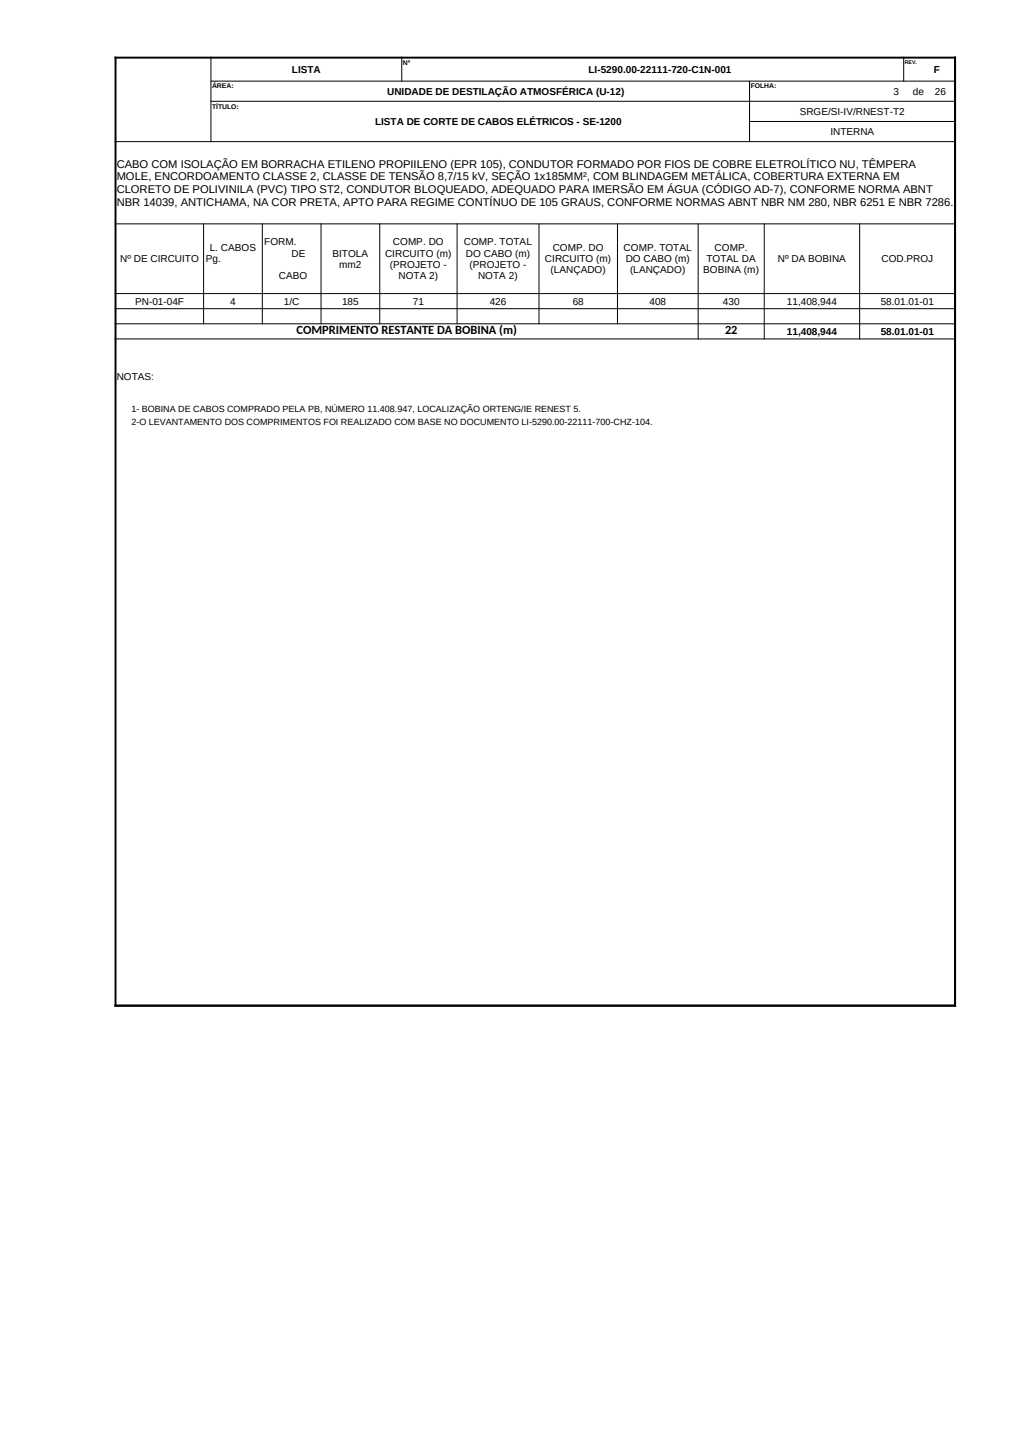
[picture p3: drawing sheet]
<svg xmlns="http://www.w3.org/2000/svg" width="210mm" height="297mm" viewBox="0 0 210 297" stroke-linecap="round" stroke-linejoin="round" font-family="sans-serif">
<defs><g id="words">
<g font-size="2.6">
<text x="61.6" y="69.5">COMPRIMENTO RESTANTE DA BOBINA (m)</text>
<text x="150.6" y="69.5">22</text>
</g>
<g font-size="2.3">
<text x="24.2" y="34.9">CABO COM ISOLAÇÃO EM BORRACHA ETILENO PROPIILENO (EPR 105), CONDUTOR FORMADO POR FIOS DE COBRE ELETROLÍTICO NU, TÊMPERA</text>
<text x="24.2" y="37.5">MOLE, ENCORDOAMENTO CLASSE 2, CLASSE DE TENSÃO 8,7/15 kV, SEÇÃO 1x185MM², COM BLINDAGEM METÁLICA, COBERTURA EXTERNA EM</text>
<text x="24.2" y="40.1">CLORETO DE POLIVINILA (PVC) TIPO ST2, CONDUTOR BLOQUEADO, ADEQUADO PARA IMERSÃO EM ÁGUA (CÓDIGO AD-7), CONFORME NORMA ABNT</text>
<text x="24.2" y="42.7">NBR 14039, ANTICHAMA, NA COR PRETA, APTO PARA REGIME CONTÍNUO DE 105 GRAUS, CONFORME NORMAS ABNT NBR NM 280, NBR 6251 E NBR 7286.</text>
</g>
<g font-size="2.1">
<text x="60.6" y="15.1">LISTA</text>
<text x="122.3" y="15.1">LI-5290.00-22111-720-C1N-001</text>
<text x="193.9" y="15.1">F</text>
<text x="80.4" y="19.7">UNIDADE DE DESTILAÇÃO ATMOSFÉRICA (U-12)</text>
<text x="166.1" y="23.9">SRGE/SI-IV/RNEST-T2</text>
<text x="185.6" y="19.7">3</text>
<text x="189.6" y="19.7">de</text>
<text x="194.2" y="19.7">26</text>
<text x="77.9" y="26">LISTA DE CORTE DE CABOS ELÉTRICOS - SE-1200</text>
<text x="172.5" y="28.1">INTERNA</text>
<text x="43.6" y="52.2">L. CABOS</text>
<text x="54.9" y="51">FORM.</text>
<text x="60.6" y="53.3">DE</text>
<text x="69.1" y="53.3">BITOLA</text>
<text x="80" y="53.3">CIRCUITO (m)</text>
<text x="81.6" y="51">COMP. DO</text>
<text x="96.4" y="51">COMP. TOTAL</text>
<text x="96.8" y="53.3">DO CABO (m)</text>
<text x="114.8" y="52.2">COMP. DO</text>
<text x="129.5" y="52.2">COMP. TOTAL</text>
<text x="148.5" y="52.2">COMP.</text>
<text x="25" y="54.5">Nº DE CIRCUITO</text>
<text x="42.7" y="54.5">Pg.</text>
<text x="57.9" y="58">CABO</text>
<text x="70.5" y="55.7">mm2</text>
<text x="81" y="55.7">(PROJETO -</text>
<text x="82.8" y="58">NOTA 2)</text>
<text x="97.5" y="55.7">(PROJETO -</text>
<text x="99.3" y="58">NOTA 2)</text>
<text x="113.2" y="54.5">CIRCUITO (m)</text>
<text x="114.4" y="56.8">(LANÇADO)</text>
<text x="130" y="54.5">DO CABO (m)</text>
<text x="130.9" y="56.8">(LANÇADO)</text>
<text x="146.1" y="56.8">BOBINA (m)</text>
<text x="146.8" y="54.5">TOTAL DA</text>
<text x="161.6" y="54.5">Nº DA BOBINA</text>
<text x="183.1" y="54.5">COD.PROJ</text>
<text x="28.1" y="63.3">PN-01-04F</text>
<text x="47.8" y="63.3">4</text>
<text x="59" y="63.3">1/C</text>
<text x="71.1" y="63.3">185</text>
<text x="85.8" y="63.3">71</text>
<text x="101.7" y="63.3">426</text>
<text x="119" y="63.3">68</text>
<text x="134.9" y="63.3">408</text>
<text x="150.2" y="63.3">430</text>
<text x="163.5" y="63.3">11,408,944</text>
<text x="182.9" y="63.3">58.01.01-01</text>
<text x="163.5" y="69.6">11,408,944</text>
<text x="182.9" y="69.6">58.01.01-01</text>
<text x="24.2" y="79">NOTAS:</text>
</g>
<g font-size="1.9">
<text x="27.3" y="85.5">1- BOBINA DE CABOS COMPRADO PELA PB, NÚMERO 11.408.947, LOCALIZAÇÃO ORTENG/IE RENEST 5.</text>
<text x="27.3" y="88.3">2-O LEVANTAMENTO DOS COMPRIMENTOS FOI REALIZADO COM BASE NO DOCUMENTO LI-5290.00-22111-700-CHZ-104.</text>
</g>
<g font-size="1.4">
<text x="83.7" y="13.5">Nº</text>
<text x="44.1" y="18.4">ÁREA:</text>
<text x="44.1" y="22.6">TÍTULO:</text>
<text x="155.9" y="18.4">FOLHA:</text>
</g>
<text font-size="1.1" x="188" y="13.2">REV.</text>
</g></defs>
<path d="M23.8 12h174.8M24 11.8v197.4M198.4 11.8v197.4M23.8 209h174.8" fill="none" stroke="#000" stroke-width=".41"/>
<g fill="none" stroke="#000" stroke-width=".21">
<path d="M43.7 16.9h154.9M43.8 11.8v17.7M83.5 11.8v5.1M155.7 16.8v12.7M187.7 11.8v5.1M23.8 29.4h174.8M43.7 21.1h154.9M155.6 25.2h43M23.8 46.5h174.8M42.3 46.4v21M54.5 46.4v21M66.7 46.4v21"/>
<path d="M78.9 46.4v21M94.9 46.4v21M112 46.4v21M128.3 46.4v21M145 46.4v24.1M158.7 46.4v24.1M178.6 46.4v24.1M23.8 61h174.8M23.8 64.2h174.8M23.8 67.3h174.8M23.8 70.4h174.8"/>
</g>
<use href="#words"/>
</svg>
